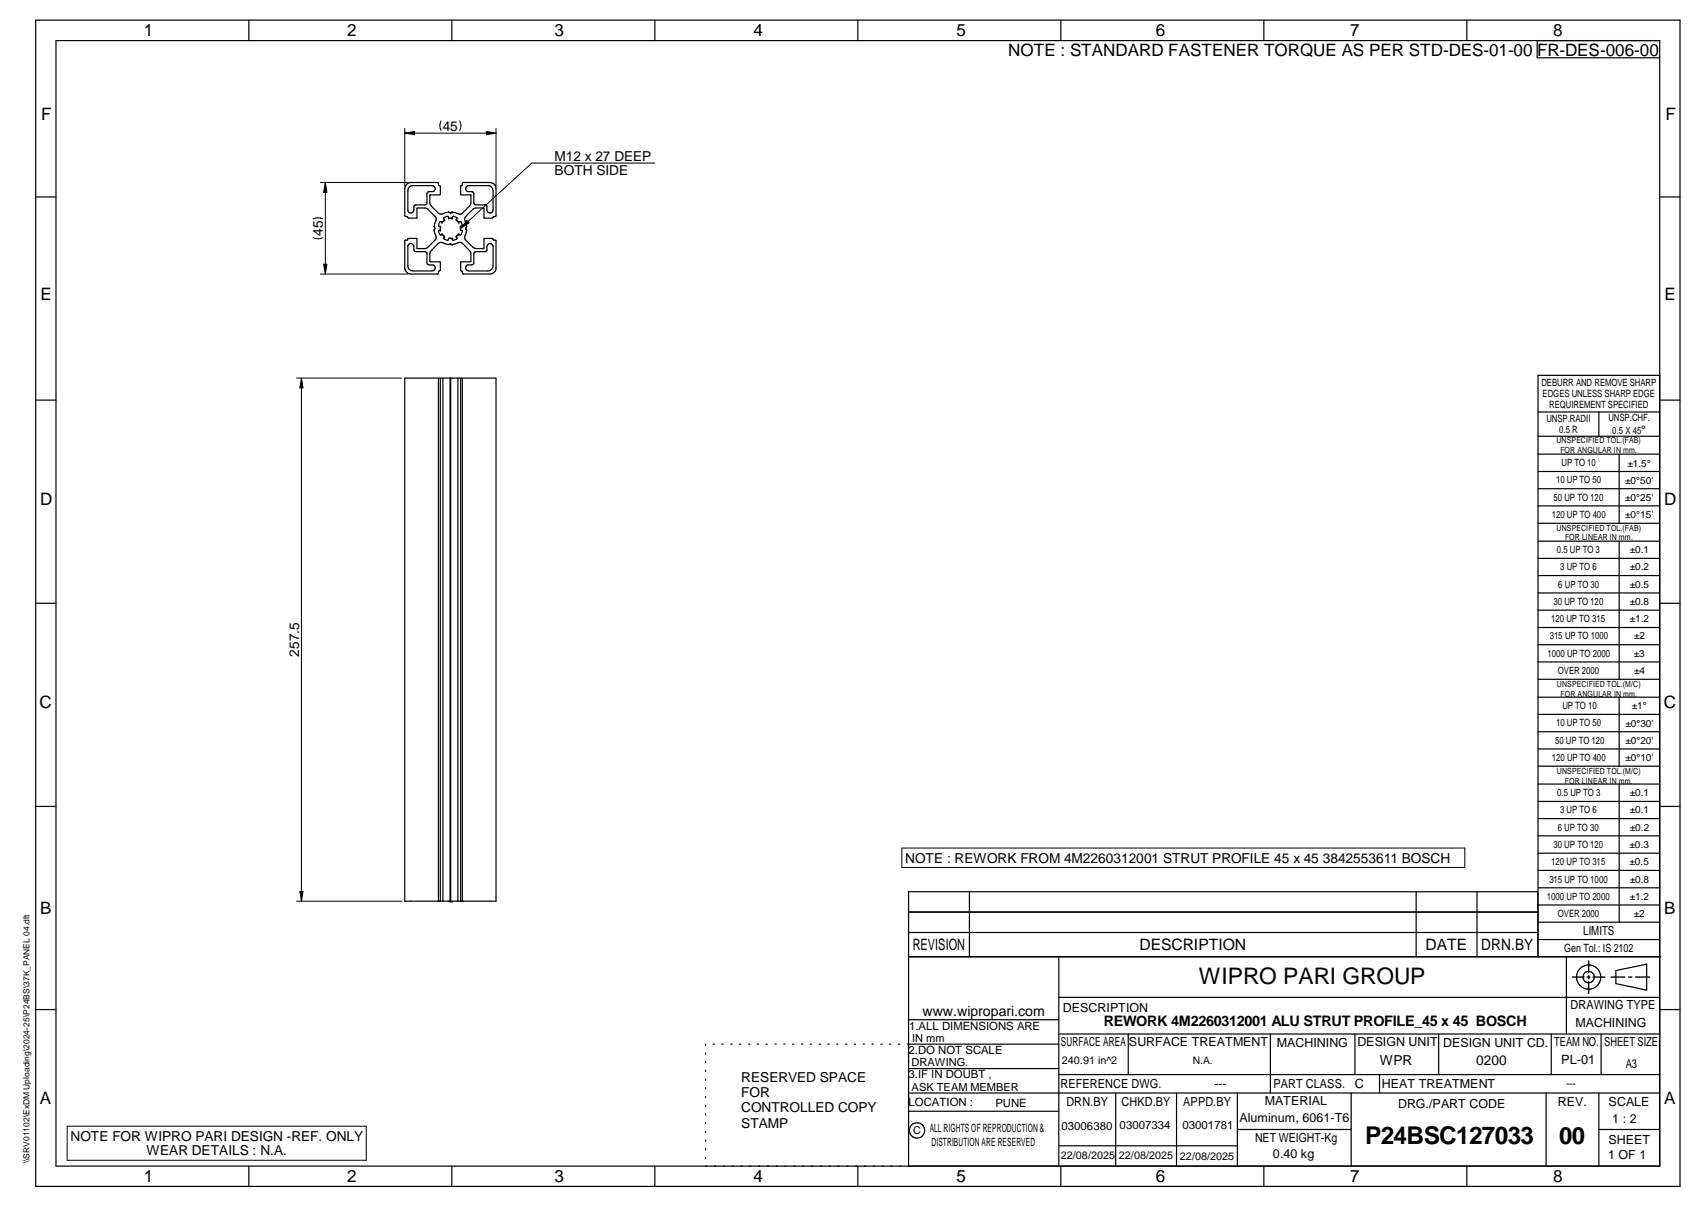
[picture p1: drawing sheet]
<svg xmlns="http://www.w3.org/2000/svg" width="420mm" height="297mm" viewBox="0 0 420 297" stroke-linecap="round" stroke-linejoin="round" font-family="sans-serif">
<defs><g id="words">
<text font-size="6" x="336.2" y="281.6">P24BSC127033</text>
<text font-size="5.9" x="384" y="281.6">00</text>
<text font-size="5.6" x="295.3" y="242.2">WIPRO PARI GROUP</text>
<g font-size="4.2">
<text x="35.4" y="9">1</text>
<text x="85.5" y="8.9">2</text>
<text x="136.6" y="9">3</text>
<text x="185.6" y="9">4</text>
<text x="235.6" y="9">5</text>
<text x="284.6" y="8.8">6</text>
<text x="332.6" y="9">7</text>
<text x="382.6" y="9">8</text>
<text x="248.3" y="13.8">NOTE : STANDARD FASTENER TORQUE AS PER STD-DES-01-00 FR-DES-006-00</text>
<text x="10.1" y="29.6">F</text>
<text x="410.2" y="29.6">F</text>
<text x="9.9" y="73.9">E</text>
<text x="409.9" y="73.9">E</text>
<text x="9.9" y="124.2">D</text>
<text x="409.9" y="124.2">D</text>
<text x="9.7" y="174.3">C</text>
<text x="409.7" y="174.3">C</text>
<text x="9.9" y="225">B</text>
<text x="409.8" y="225">B</text>
<text x="9.8" y="271.7">A</text>
<text x="409.8" y="271.7">A</text>
<text x="35.4" y="291">1</text>
<text x="85.5" y="290.9">2</text>
<text x="136.6" y="291">3</text>
<text x="185.6" y="291">4</text>
<text x="235.6" y="291">5</text>
<text x="284.6" y="290.8">6</text>
<text x="332.6" y="291">7</text>
<text x="382.6" y="291">8</text>
</g>
<g font-size="3.9">
<text x="224.8" y="233.8">REVISION</text>
<text x="280.7" y="233.8">DESCRIPTION</text>
<text x="351.1" y="233.8">DATE</text>
<text x="364.8" y="233.8">DRN.BY</text>
</g>
<text font-size="3.6" x="271.9" y="252.6">REWORK 4M2260312001 ALU STRUT PROFILE_45 x 45 BOSCH</text>
<text font-size="3.5" x="227.2" y="250">www.wipropari.com</text>
<g font-size="3.4">
<text x="109" y="32.2">45</text>
<text x="136.6" y="39.5">M12 x 27 DEEP</text>
<text x="136.6" y="43.1">BOTH SIDE</text>
<text x="79.5" y="58" transform="rotate(-90 79.5 58)">45</text>
<text x="73.6" y="161.6" transform="rotate(-90 73.6 161.6)">257.5</text>
<text x="223" y="212.3">NOTE : REWORK FROM 4M2260312001 STRUT PROFILE 45 x 45 3842553611 BOSCH</text>
<text x="339.8" y="262.2">WPR</text>
<text x="363.6" y="262">0200</text>
<text x="182.6" y="266.2">RESERVED SPACE</text>
<text x="182.6" y="270">FOR</text>
<text x="182.6" y="273.7">CONTROLLED COPY</text>
<text x="17.4" y="280.8">NOTE FOR WIPRO PARI DESIGN -REF. ONLY</text>
<text x="182.6" y="277.5">STAMP</text>
<text x="36.1" y="284.4">WEAR DETAILS : N.A.</text>
</g>
<g font-size="3.1">
<text x="389.9" y="230.2">LIMITS</text>
<text x="261.8" y="249">DESCRIPTION</text>
<text x="386.8" y="248.4">DRAWING TYPE</text>
<text x="261.3" y="257.5">SURFACE AREA</text>
<text x="278" y="257.5">SURFACE TREATMENT</text>
<text x="314.5" y="257.6">MACHINING</text>
<text x="334.3" y="257.5">DESIGN UNIT</text>
<text x="355.4" y="257.6">DESIGN UNIT CD.</text>
<text x="382.8" y="257.3">TEAM NO.</text>
<text x="388" y="252.8">MACHINING</text>
<text x="395.1" y="257.4">SHEET SIZE</text>
<text x="384.5" y="261.9">PL-01</text>
<text x="400.4" y="262.8">A3</text>
<text x="261.2" y="267.8">REFERENCE DWG.</text>
<text x="299" y="267.8">---</text>
<text x="313.6" y="267.7">PART CLASS.</text>
<text x="333.7" y="267.7">C</text>
<text x="340.3" y="267.7">HEAT TREATMENT</text>
<text x="262.6" y="272.2">DRN.BY</text>
<text x="276.2" y="272.1">CHKD.BY</text>
<text x="291.4" y="272.2">APPD.BY</text>
<text x="311.5" y="272">MATERIAL</text>
<text x="344.3" y="272.6">DRG./PART CODE</text>
<text x="383.7" y="272.2">REV.</text>
<text x="396.2" y="272.3">SCALE</text>
<text x="305.3" y="276.1">Aluminum, 6061-T6</text>
<text x="309.1" y="280.9">NET WEIGHT-Kg</text>
<text x="396.1" y="281.4">SHEET</text>
<text x="397.1" y="276.4">1 : 2</text>
<text x="313.5" y="285.1">0.40 kg</text>
<text x="396.1" y="285.3">1 OF 1</text>
</g>
<text font-size="3" x="404.2" y="106.8">°</text>
<g font-size="2.8">
<text x="385.2" y="234.4">Gen Tol.: IS 2102</text>
<text x="223.9" y="253.4">1.ALL DIMENSIONS ARE</text>
<text x="223.8" y="259.3">2.DO NOT SCALE</text>
<text x="223.8" y="265.4">3.IF IN DOUBT ,</text>
<text x="223.8" y="272.2">LOCATION :</text>
<text x="245.1" y="272.4">PUNE</text>
<text x="229" y="278.7">ALL RIGHTS OF REPRODUCTION &amp;</text>
<text x="261.4" y="278">03006380</text>
<text x="275.7" y="277.7">03007334</text>
<text x="291.2" y="277.9">03001781</text>
<text x="229.4" y="282.1">DISTRIBUTION ARE RESERVED</text>
</g>
<g font-size="2.7">
<text x="224.7" y="256.4">IN mm</text>
<text x="224.5" y="262.4">DRAWING.</text>
<text x="261.5" y="261.9">240.91 in^2</text>
<text x="224.5" y="268.4">ASK TEAM MEMBER</text>
<text x="224.9" y="279.2">C</text>
<text x="261.3" y="285.2">22/08/2025</text>
<text x="275.6" y="285.2">22/08/2025</text>
<text x="290.6" y="285.4">22/08/2025</text>
</g>
<g font-size="2.5">
<text x="379.6" y="95">DEBURR AND REMOVE SHARP</text>
<text x="379.9" y="97.7">EDGES UNLESS SHARP EDGE</text>
<text x="381.5" y="100.5">REQUIREMENT SPECIFIED</text>
<text x="380.9" y="103.8">UNSP.RADII</text>
<text x="384" y="106.6">0.5 R</text>
<text x="396.1" y="103.6">UNSP.CHF.</text>
<text x="397.1" y="106.8">0.5 X 45</text>
<text x="383.2" y="119">10 UP TO 50</text>
<text x="384.6" y="114.7">UP TO 10</text>
<text x="400.3" y="119">±0°50'</text>
<text x="400.8" y="114.8">±1.5°</text>
<text x="382.6" y="123.2">50 UP TO 120</text>
<text x="400.3" y="123.2">±0°25'</text>
<text x="382.2" y="127.4">120 UP TO 400</text>
<text x="400.3" y="127.4">±0°15'</text>
<text x="383.4" y="136.1">0.5 UP TO 3</text>
<text x="401.4" y="136.1">±0.1</text>
<text x="384.2" y="140.4">3 UP TO 6</text>
<text x="401.4" y="140.3">±0.2</text>
<text x="382.6" y="148.8">30 UP TO 120</text>
<text x="383.8" y="144.6">6 UP TO 30</text>
<text x="401.4" y="148.9">±0.8</text>
<text x="401.4" y="144.7">±0.5</text>
<text x="382" y="153.1">120 UP TO 315</text>
<text x="401.4" y="153.1">±1.2</text>
<text x="381.2" y="161.6">1000 UP TO 2000</text>
<text x="381.7" y="157.4">315 UP TO 1000</text>
<text x="402.4" y="161.6">±3</text>
<text x="402.5" y="157.4">±2</text>
<text x="383.7" y="165.9">OVER 2000</text>
<text x="402.5" y="165.9">±4</text>
<text x="383.2" y="178.8">10 UP TO 50</text>
<text x="384.8" y="174.5">UP TO 10</text>
<text x="400.3" y="178.8">±0°30'</text>
<text x="401.9" y="174.6">±1°</text>
<text x="383" y="183">50 UP TO 120</text>
<text x="400.3" y="183.1">±0°20'</text>
<text x="382.2" y="187.3">120 UP TO 400</text>
<text x="400.3" y="187.3">±0°10'</text>
<text x="383.5" y="195.9">0.5 UP TO 3</text>
<text x="401.4" y="196">±0.1</text>
<text x="384.2" y="200.1">3 UP TO 6</text>
<text x="401.4" y="200.2">±0.1</text>
<text x="382.6" y="208.7">30 UP TO 120</text>
<text x="383.7" y="204.4">6 UP TO 30</text>
<text x="401.4" y="208.7">±0.3</text>
<text x="401.4" y="204.4">±0.2</text>
<text x="382" y="213">120 UP TO 315</text>
<text x="401.4" y="212.9">±0.5</text>
<text x="381" y="221.4">1000 UP TO 2000</text>
<text x="381.6" y="217.2">315 UP TO 1000</text>
<text x="401.4" y="221.4">±1.2</text>
<text x="401.4" y="217.2">±0.8</text>
<text x="383.7" y="225.7">OVER 2000</text>
<text x="402.4" y="225.7">±2</text>
<text x="293.8" y="261.9">N.A.</text>
<text x="385.7" y="267.5">---</text>
</g>
<g font-size="2.1">
<text x="383.3" y="109.1">UNSPECIFIED TOL.(FAB)</text>
<text x="384.3" y="111.4">FOR ANGULAR IN mm.</text>
<text x="383.4" y="130.6">UNSPECIFIED TOL.(FAB)</text>
<text x="385.4" y="133">FOR LINEAR IN mm.</text>
<text x="383.4" y="169">UNSPECIFIED TOL.(M/C)</text>
<text x="384.3" y="171.4">FOR ANGULAR IN mm.</text>
<text x="383.4" y="190.5">UNSPECIFIED TOL.(M/C)</text>
<text x="385.4" y="192.8">FOR LINEAR IN mm.</text>
<text x="7.2" y="286.3" transform="rotate(-90 7.2 286.3)">\\SRV01102\ExDM Uploading\2024-25\P24BS\37K_PANEL 04.dft</text>
</g>
</g></defs>
<g fill="none" stroke="#000" stroke-width=".3">
<path d="M8.8 5h405v287h-405zM13.8 10h395v277h-395zM61.3 5v5M111.3 5v5M161.3 5v5M211.3 5v5M261.3 5v5M311.3 5v5M361.3 5v5M378.6 10v4.2h30.2M8.8 48.5h5M100.8 46.1l.9-.4h4.7a.74 .74 0 0 1 .8 .7 .74 .74 0 0 1-.8 .8h-.7l-.5 .2-.1 2.8-.5 .2-2.4 .1-.3 .4v.8a.74 .74 0 0 1-.7 .7 .74 .74 0 0 1-.8-.7v-4.8z"/>
<path d="M107.2 56.2h.1M107.2 56.2l-.3 .4 .1 .7a1.33 1.33 0 0 1 .1 1.8l-1.7 1.8-.7 .3-2-.1-.1-2.4h-2l-.3 .4h-.5l-.1 6.8a1.55 1.55 0 0 0 1.5 1.5h6.7l.1-.6 .4-.3v-2l-2.5-.2v-2.3l2-2.1a1.47 1.47 0 0 1 1.9 .1l.7 .2 .4-.3M108.4 56.6h.1M108.4 56.6l-.4 .2v.2l.3 .7 .1 .1 .5-.2M108.5 55.8v.8M108.9 57.6l.6 .7M108.9 54.7h.1M108.9 54.7l-.5-.2-.4 .9v.2l.4 .1v.9M108.9 57.6l.6 .6M108.9 57.6h.1M109.5 58.3l-.2 .4 .1 .1 .7 .3h.3l.1-.4h.9M109.5 58.3h.1"/>
<path d="M109.5 54.1h.1M109.5 54.1l-.6 .6M110.5 53.7h.1M110.5 53.7l-.1-.4-.3-.1-.7 .3-.1 .2 .2 .4-.6 .6M110.5 53.7h.9M110.5 58.6h.9M110.5 53.7h.9l.3-.5 .8 .3-.1 .6M110.9 59.9h.1M110.9 52.4l-.3-.2-.8 .1a1.47 1.47 0 0 1-1.9 .2l-1.7-1.9-.3-.6v-2l2.5-.2v-2l-.4-.2-.1-.6-6.7-.1a1.55 1.55 0 0 0-1.5 1.5l.1 6.8 .5 .1 .3 .4h2l.1-2.4 2-.1 .7 .3 1.7 1.8a1.33 1.33 0 0 1-.1 1.7l-.1 .8 .3 .4M111 60l.3 .2M111 52.4h.1M111.3 52.2l-.3 .2"/>
<path d="M111.4 52.2h.1M111.4 52.2l.7 .1a1.47 1.47 0 0 0 1.8 .2l1.8-1.9 .3-.6-.1-2-2.5-.2v-2l.5-.2 .1-.6 6.7-.1a1.48 1.48 0 0 1 1.5 1.5l-.1 6.8-.5 .1-.3 .4h-2l-.1-2.4-2-.1-.7 .3-1.8 1.8a1.33 1.33 0 0 0 .1 1.7l.1 .8-.2 .4M111.4 53.7h.1M111.4 58.7h.1M112.3 58.2h.1M112.4 54.1h.1M112.4 54.1l.6 .6M113 54.7h.1M113 57.6h.1M113 57.6l-.6 .7 .1 .5-.8 .3-.3-.4M113 57.6l-.7 .6M113 54.7l.4-.2 .2 .2 .3 .9-.5 .1"/>
<path d="M113.4 56.6l.5 .2-.3 .9-.2 .1-.4-.2M113.4 55.7h.1M113.4 55.8v.8M113.4 55.7v.9M114.7 56.2h.1M114.7 56.2l.2 .4-.1 .7a1.33 1.33 0 0 0-.1 1.8l1.8 1.8 .7 .3 2-.1 .1-2.4h2l.3 .4h.5l.1 6.8a1.46 1.46 0 0 1-1.5 1.5h-6.7l-.1-.6-.5-.3v-2l2.5-.1 .1-2-.3-.7-1.8-1.8a1.47 1.47 0 0 0-1.8 .1l-.7 .2M114.8 46l.6-.3h4.8a1.3 1.3 0 0 1 1.2 1.2v4.8a.76 .76 0 0 1-.7 .7 .76 .76 0 0 1-.8-.7v-1l-.2-.2-2.5-.1-.4-.2-.2-2.8a1.61 1.61 0 0 0-1.5-.3 .79 .79 0 0 1-.3-1.1zM408.8 48.5h5M100.7 60.1a.74 .74 0 0 1 .8-.1 .74 .74 0 0 1 .4 .7v.8l.3 .4h2.4l.5 .3 .1 2.7a1.61 1.61 0 0 0 1.6 .3 .75 .75 0 0 1 .4 .9 .75 .75 0 0 1-.8 .6h-4.7a1.23 1.23 0 0 1-1.3-1.3v-4.7zM111.3 60.2h.1M116.8 62.2l.4-.3h2.2l.5-.2a1.56 1.56 0 0 1 .6-1.8 .81 .81 0 0 1 .9 .8v4.7a1.31 1.31 0 0 1-1.2 1.3h-4.8a.74 .74 0 0 1-.7-.8 .74 .74 0 0 1 .7-.7h.8l.4-.3zM8.8 98.5h5"/>
<path d="M108 93v128.8M108.4 93v128.8M109.1 93v128.8M110.9 93v128.8M111.3 93h-.3v128.8M111.4 93h10.8v128.8h-22.5v-128.8h11.2v128.8M112.8 93v128.8M113.4 93v128.8M113.9 93v128.8M408.8 92.4h-30v143.1M408.8 98.5h5M378.8 101.4h30"/>
<path d="M378.8 107.4h30M378.8 111.8h30M378.8 116h30M393.8 101.4v6M398.8 111.8v17M378.8 120.3h30M378.8 124.5h30M378.8 128.8h30M378.8 133.2h30M378.8 137.4h30M398.8 133.2v34M8.8 148.5h5"/>
<path d="M378.8 141.6h30M378.8 145.9h30M378.8 150.2h30M378.8 154.4h30M378.8 158.7h30M408.8 148.5h5M378.8 162.9h30M378.8 167.2h30M378.8 171.6h30M378.8 175.8h30M398.8 171.6v17M8.8 198.5h5"/>
<path d="M378.8 180.1h30M378.8 184.3h30M378.8 188.6h30M378.8 193h30M378.8 197.2h30M398.8 193v33.9M408.8 198.5h5M238.7 219.5v16M348.8 219.5v16M363.8 219.5v16M378.8 201.5h30M378.8 205.7h30"/>
<path d="M378.8 210h30M378.8 214.2h30M378.8 218.5h30M110.9 221.8h.1M111.3 221.8h.1M223.8 235.5h185.2M223.8 229.5h154.9M223.8 224.5h154.9M260.8 235.5v51.5M378.7 235.5v-16h-154.9v67.5M378.8 222.7h30M378.8 226.9h30"/>
<path d="M378.8 231.2h30M385.8 235.5v19M398 238.8l7.5-1.5v6.4l-7.5-1.6zM8.8 248.5h5M173.8 257v.3M173.8 259.1v.3M175.6 257h.3M177.8 257h.3M180 257h.3M182.1 257h.3M184.4 257h.2M186.5 257h.3"/>
<path d="M188.7 257h.3M190.9 257h.3M193 257h.3M195.2 257h.3M197.4 257h.3M199.5 257h.3M201.7 257h.3M203.9 257h.3M206.1 257h.3M208.2 257h.4M210.4 257h.3M212.6 257h.3"/>
<path d="M214.7 257h.4M216.9 257h.3M219.1 257h.3M221.3 257h.3M223.8 251h37M260.8 257h-37.3M260.8 245.4h148M260.8 254.5h148M277.9 254.5v10M312.9 254.5v14.5M333.7 254.5v10M354.3 254.5v10"/>
<path d="M382 254.5v10M394.3 254.5v10M408.8 248.5h5M173.8 261.2v.4M173.8 263.4v.3M173.8 265.6v.3M173.8 267.7v.3M173.8 269.8v.3M173.8 271.9v.4M173.8 274.1v.3M173.8 276.3v.3M173.8 278.4v.3"/>
<path d="M223.8 269h185M223.8 263h37M223.8 273.5h37M260.8 264.5h148M274.8 269v18M289.8 269v18M304.7 269v18M304.7 278h28.1M332.8 269v18M339.8 264.5v4.5M380.8 269v18M393.8 269v18"/>
<path d="M393.8 278h15M61.3 287v5M111.3 287v5M161.3 287v5M173.8 280.5v.3M173.8 282.7v.3M173.8 284.8v.3M211.3 287v5M260.8 282h43.9M261.3 287v5M311.3 287v5M361.3 287v5"/>
<circle cx="391.3" cy="240.5" r="2.99"/>
<circle cx="391.3" cy="240.5" r="1.41"/>
<circle cx="225.9" cy="278.2" r="1.89"/>
</g>
<g fill="none" stroke="#000" stroke-width=".25">
<path d="M99.7 31.6v14.1M99.7 32.8l2.4-.5v.8zM99.7 32.8h22.5M108.6 29.8a2.6 2.6 0 0 0 0 2.4M113.2 29.8a2.6 2.6 0 0 1 0 2.4M119.8 32.3l2.4 .5-2.4 .3zM122.2 31.6v14.1M77.1 53.8a2.89 2.89 0 0 1 2.4 0M78.9 44.9h21.5M79.5 58.5a2.89 2.89 0 0 1-2.4 0M80.1 44.9l.4 2.4h-.8zM80.1 44.9v22.5"/>
<path d="M115 54.3l.5 .6-2.1 1.3zM161.3 40.1h-30.3l-17.6 16.1M78.9 67.4h21.5M79.7 65h.8l-.4 2.4zM73.1 93h25.9M74.2 93l.4 2.5h-.7zM74.2 93v128.8M73.9 219.4h.7l-.4 2.4zM222.1 208.7h138.7v4.8h-138.7zM73.1 221.8h25.9M16.5 277.2h73.7v8.3h-73.7z"/>
</g>
<path d="M391.3 236.5v2.9M387.3 240.5h2.8M390.9 240.5h.7M391.3 240.1v.7M391.3 241.6v2.9M392.3 240.5h3M396.8 240.5h3.4M401.1 240.5h.8M402.8 240.5h3.5" fill="none" stroke="#000" stroke-width=".34"/>
<path d="M99.7 32.8l2.4-.5v.8zM119.8 32.3l2.4 .5-2.4 .3zM80.1 44.9l.4 2.4h-.8zM115 54.3l.5 .6-2.1 1.3zM79.7 65h.8l-.4 2.4zM74.2 93l.4 2.5h-.7zM73.9 219.4h.7l-.4 2.4z" fill="#000"/>
<use href="#words"/>
</svg>
